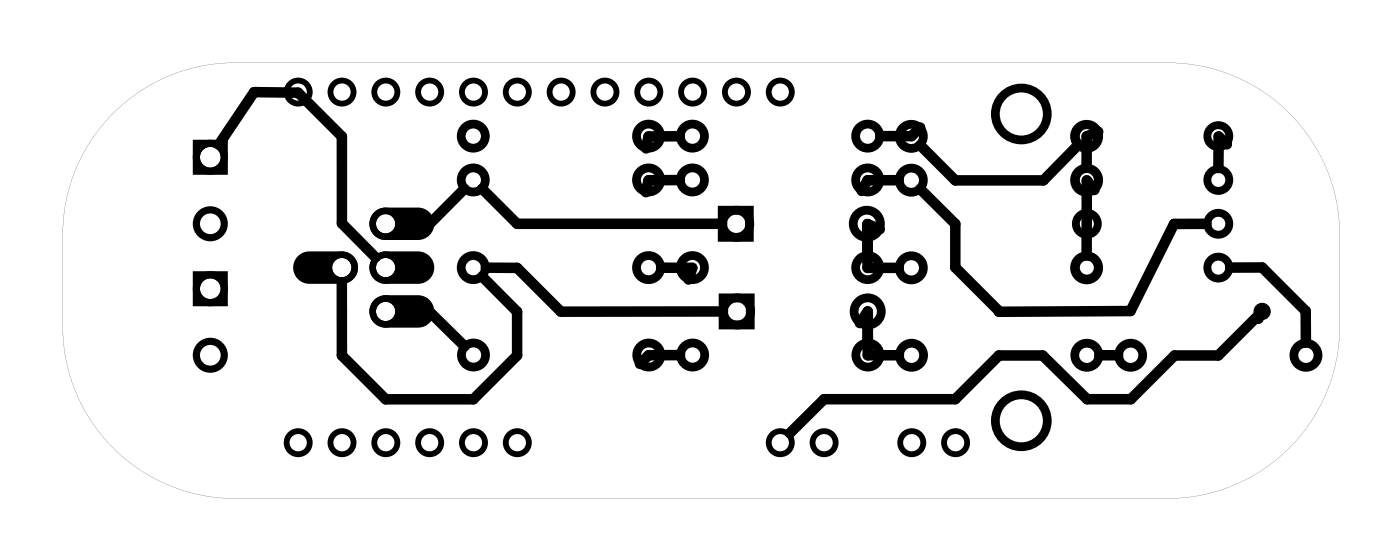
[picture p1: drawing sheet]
<svg xmlns="http://www.w3.org/2000/svg" width="81mm" height="32mm" viewBox="0 0 81 32" stroke-linecap="round" stroke-linejoin="round" font-family="sans-serif">
<g fill="#000">
<path d="M11.2 15.7v2.1h2v-2.1zM11.6 16.7a.6 .6 0 0 1 1.2 0 .6 .6 0 0 1-1.2 0z"/>
<path d="M11.2 8.1v2h2v-2zM11.6 9.1a.6 .6 0 0 1 1.2 0 .6 .6 0 0 1-1.2 0z"/>
<path d="M17.3 14.8a.94 .94 0 0 0-.2 1.1 .94 .94 0 0 0 .8 .5h1.9a.94 .94 0 0 0 .9-.9 .94 .94 0 0 0-.9-.9h-1.9h-.3zM19.3 15.5a.56 .56 0 0 1 1.1 0 .56 .56 0 0 1-1.1 0z"/>
<path d="M21.7 14.8a.94 .94 0 0 0-.2 1.1 .94 .94 0 0 0 .8 .5h1.9a.94 .94 0 0 0 1-.9 .94 .94 0 0 0-1-.9h-1.9h-.3zM21.8 15.5a.56 .56 0 0 1 1.1 0 .56 .56 0 0 1-1.1 0z"/>
<path d="M21.7 12.3a.94 .94 0 0 0-.2 1 .94 .94 0 0 0 .8 .6h1.9a.94 .94 0 0 0 1-.9 .94 .94 0 0 0-1-1h-1.9l-.3 .1zM21.8 13a.56 .56 0 0 1 1.1 0 .56 .56 0 0 1-1.1 0z"/>
<path d="M21.7 17.4a.94 .94 0 0 0-.2 1 .94 .94 0 0 0 .8 .6h1.9a.94 .94 0 0 0 1-1 .94 .94 0 0 0-1-.9h-1.9l-.3 .1zM21.8 18a.56 .56 0 0 1 1.1 0 .56 .56 0 0 1-1.1 0z"/>
<path d="M6.2 7a9.9 9.9 0 0 0-2.6 6.6v5.3a10 10 0 0 0 10 10h54.1a10 10 0 0 0 9.9-10v-5.3a10 10 0 0 0-9.9-10h-54.1a10 10 0 0 0-7.4 3.4zM6.2 7a10 10 0 0 1 7.4-3.4h54.1a10 10 0 0 1 9.9 10v5.3a10 10 0 0 1-9.9 10h-54.1a10 10 0 0 1-10-10v-5.3a9.9 9.9 0 0 1 2.6-6.6z"/>
</g>
<g fill="none" stroke="#000" stroke-width=".51">
<path d="M41.9 12.2h1.5v1.6h-1.5zM41.9 17.3h1.6v1.5h-1.6z"/>
<circle cx="27.4" cy="10.4" r=".7"/>
<circle cx="27.4" cy="15.5" r=".7"/>
<circle cx="27.4" cy="7.9" r=".7"/>
<circle cx="37.6" cy="7.9" r=".7"/>
<circle cx="37.6" cy="15.5" r=".7"/>
<circle cx="37.6" cy="10.4" r=".7"/>
<circle cx="40.1" cy="7.9" r=".7"/>
<circle cx="40.1" cy="15.5" r=".7"/>
<circle cx="40.1" cy="10.4" r=".7"/>
<circle cx="42.7" cy="13" r=".79"/>
<circle cx="42.7" cy="18" r=".79"/>
<circle cx="50.2" cy="13" r=".79"/>
<circle cx="50.3" cy="18" r=".79"/>
<circle cx="50.3" cy="15.5" r=".7"/>
<circle cx="50.3" cy="10.4" r=".7"/>
<circle cx="50.3" cy="7.9" r=".7"/>
<circle cx="52.8" cy="15.5" r=".7"/>
<circle cx="52.8" cy="7.9" r=".7"/>
<circle cx="52.8" cy="10.4" r=".7"/>
<circle cx="59.2" cy="6.6" r="1.5"/>
<circle cx="63" cy="7.9" r=".7"/>
<circle cx="63" cy="10.4" r=".7"/>
<circle cx="63" cy="15.5" r=".7"/>
<circle cx="27.4" cy="20.6" r=".7"/>
<circle cx="37.6" cy="20.6" r=".7"/>
<circle cx="40.1" cy="20.6" r=".7"/>
<circle cx="50.3" cy="20.6" r=".7"/>
<circle cx="52.8" cy="20.6" r=".7"/>
<circle cx="59.2" cy="24.4" r="1.5"/>
<circle cx="63" cy="20.6" r=".7"/>
<circle cx="65.5" cy="20.6" r=".7"/>
<circle cx="75.7" cy="20.6" r=".7"/>
</g>
<g fill="none" stroke="#000" stroke-width=".34">
<circle cx="17.3" cy="5.3" r=".67"/>
<circle cx="19.8" cy="5.3" r=".67"/>
<circle cx="22.4" cy="5.3" r=".67"/>
<circle cx="24.9" cy="5.3" r=".67"/>
<circle cx="27.4" cy="5.3" r=".67"/>
<circle cx="30" cy="5.3" r=".67"/>
<circle cx="32.5" cy="5.3" r=".67"/>
<circle cx="35.1" cy="5.3" r=".67"/>
<circle cx="37.6" cy="5.3" r=".67"/>
<circle cx="40.1" cy="5.3" r=".67"/>
<circle cx="42.7" cy="5.3" r=".67"/>
<circle cx="45.2" cy="5.3" r=".67"/>
<circle cx="17.3" cy="25.7" r=".67"/>
<circle cx="19.8" cy="25.7" r=".67"/>
<circle cx="22.4" cy="25.7" r=".67"/>
<circle cx="24.9" cy="25.7" r=".67"/>
<circle cx="27.4" cy="25.7" r=".67"/>
<circle cx="30" cy="25.7" r=".67"/>
<circle cx="45.2" cy="25.7" r=".67"/>
<circle cx="47.8" cy="25.7" r=".67"/>
<circle cx="52.8" cy="25.7" r=".67"/>
<circle cx="55.4" cy="25.7" r=".67"/>
</g>
<g fill="none" stroke="#000" stroke-width=".46">
<circle cx="63" cy="7.9" r=".64"/>
<circle cx="63" cy="10.4" r=".64"/>
<circle cx="63" cy="15.5" r=".64"/>
<circle cx="63" cy="13" r=".64"/>
<circle cx="70.6" cy="7.9" r=".64"/>
<circle cx="70.6" cy="15.5" r=".64"/>
<circle cx="70.6" cy="10.4" r=".64"/>
<circle cx="70.6" cy="13" r=".64"/>
</g>
<g fill="none" stroke="#000" stroke-width=".38">
<circle cx="19.8" cy="15.5" r=".75"/>
<circle cx="22.3" cy="13" r=".75"/>
<circle cx="22.3" cy="18" r=".75"/>
<circle cx="22.3" cy="15.5" r=".75"/>
</g>
<g fill="none" stroke="#000" stroke-width=".42">
<circle cx="12.2" cy="16.7" r=".81"/>
<circle cx="12.2" cy="9.1" r=".81"/>
<circle cx="12.2" cy="13" r=".81"/>
<circle cx="12.2" cy="20.6" r=".81"/>
</g>
<circle cx="73.1" cy="18" r=".35" fill="none" stroke="#000" stroke-width=".3"/>
<g fill="none" stroke="#000" stroke-width=".61">
<path d="M12.7 8.4l2-3.1 2.6 .1 2.5 2.5v5l2 2M23.2 18.1h1.7l2 2M26.9 10.9l-2 2.1h-1.7M27.9 16l2.1 2.1v2.5l-2.6 2.5h-5l-2.6-2.5v-4.2M27.9 10.9l2.1 2.1h11.9M28.2 15.5h1.8l2.5 2.6h9.4M38.3 15.5h1.8l-.2 .7M39.4 7.9h-1.8l-.2 .7M39.4 10.4h-1.8l-.2 .7M50.3 13v1.8M50.3 18.1l-.5 .6M50.3 13v2.5h1.8"/>
<path d="M50.3 13l.7 .3M50.3 18.1v2.5h1.8M50.3 18.1v1.8M52.1 10.4h-1.8l-.4 .7M53.3 7.4l-.5 .5h-1.8M53.3 11l2.1 2v2.5l2.5 2.6 7.6-.1 2.5-5h1.9M62.5 8.4l-2 2.1h-5.1l-2.1-2.1M63.4 11l-.4-.5v4.3M63.7 7.6l-.7 .3v1.8M71.1 8.4l-.5-.5v1.8M71.3 15.5h1.8l2.6 2.5v1.9M72.9 18.5l.2-.4-2.5 2.5h-2.5l-2.6 2.5h-2.5l-2.6-2.5h-2.5l-2.5 2.5h-7.6l-2 2"/>
<path d="M39.4 20.6h-1.8l-.5 .5M63.7 20.6h1.1"/>
</g>
</svg>
